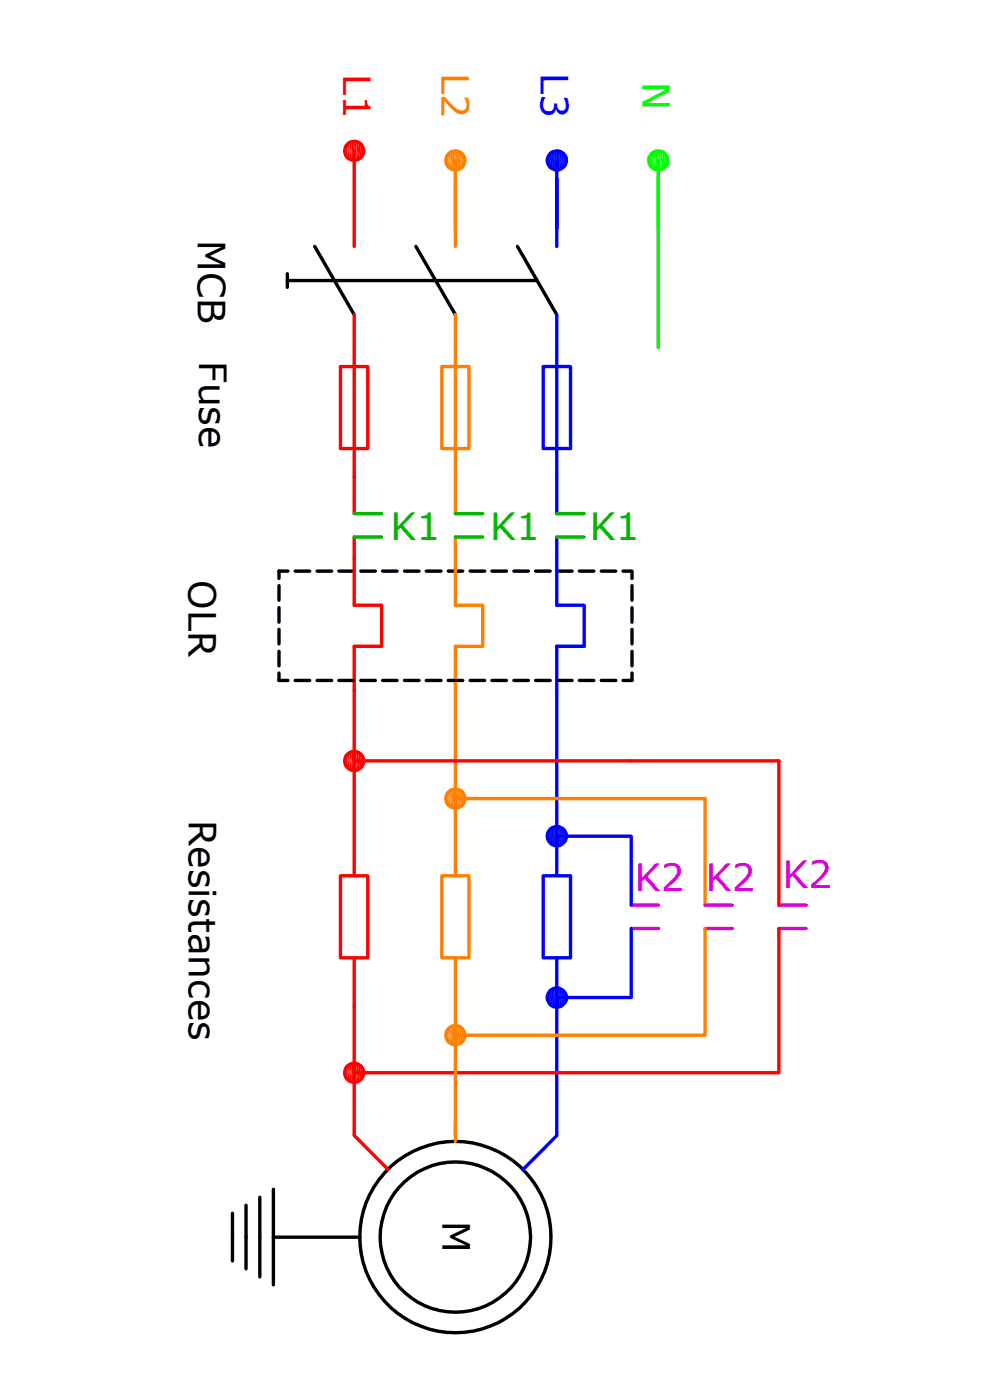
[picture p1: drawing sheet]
<svg xmlns="http://www.w3.org/2000/svg" width="210mm" height="297mm" viewBox="0 0 210 297" stroke-linecap="round" stroke-linejoin="round" font-family="sans-serif">
<defs><g id="words">
<text font-size="8" fill="#f00" x="72.8" y="15.7" transform="rotate(90 72.8 15.7)">L1</text>
<text font-size="8" fill="#ff7f00" x="93.6" y="15.5" transform="rotate(90 93.6 15.5)">L2</text>
<text font-size="8" fill="#00f" x="114.8" y="15.5" transform="rotate(90 114.8 15.5)">L3</text>
<text font-size="8" fill="#0f0" x="136.3" y="17.5" transform="rotate(90 136.3 17.5)">N</text>
<g font-size="8">
<text x="42" y="50.9" transform="rotate(90 42 50.9)">MCB</text>
<text x="42.2" y="76.6" transform="rotate(90 42.2 76.6)">Fuse</text>
<text x="40" y="123.1" transform="rotate(90 40 123.1)">OLR</text>
<text x="40" y="174" transform="rotate(90 40 174)">Resistances</text>
<text x="93.9" y="259.1" transform="rotate(90 93.9 259.1)">M</text>
</g>
<g font-size="8" fill="#00b800">
<text x="82.8" y="114.6">K1</text>
<text x="104" y="114.6">K1</text>
<text x="125.1" y="114.6">K1</text>
</g>
<g font-size="8" fill="#d0d">
<text x="134.7" y="189.1">K2</text>
<text x="149.7" y="189.1">K2</text>
<text x="166" y="188.4">K2</text>
</g>
</g></defs>
<g fill="none" stroke="#000" stroke-width=".72">
<circle cx="96.6" cy="262.4" r="15.9"/>
<circle cx="96.6" cy="262.5" r="20.3"/>
</g>
<path d="M118.1 240.9l-7.1 7.2" fill="none" stroke="#00f" stroke-width=".72"/>
<path d="M75.1 240.9l7.2 7.2" fill="none" stroke="#f00" stroke-width=".72"/>
<path d="M77.1 227.1v1z" fill="#f00"/>
<path d="M77 226.6v2" fill="none" stroke="#f00" stroke-width=".21"/>
<path d="M77.1 227.1v1l-.2 .5z" fill="#f00"/>
<path d="M76.7 226.1v2.9" fill="none" stroke="#f00" stroke-width=".3"/>
<path d="M76.4 225.8v3.6" fill="none" stroke="#f00" stroke-width=".42"/>
<g fill="#f00">
<path d="M75.6 225.6l.6 .2-.6 3.7z"/>
<path d="M76.2 225.8v3.6l-.6 .1z"/>
<path d="M75.1 225.6h.5l-.5 4z"/>
<path d="M75.6 225.6v3.9l-.5 .1z"/>
<path d="M74.6 225.6h.5l-.5 3.9z"/>
<path d="M75.1 225.6v4l-.5-.1z"/>
<path d="M74.1 225.8l.5-.2-.5 3.8z"/>
<path d="M74.6 225.6v3.9l-.5-.1z"/>
</g>
<path d="M73.9 225.8v3.6" fill="none" stroke="#f00" stroke-width=".42"/>
<path d="M73.5 226.1v2.9" fill="none" stroke="#f00" stroke-width=".34"/>
<path d="M73.4 226.6l-.2 1.5v-1z" fill="#f00"/>
<path d="M73.3 226.6v2" fill="none" stroke="#f00" stroke-width=".21"/>
<path d="M73.2 227.1v1z" fill="#f00"/>
<path d="M72.2 77.8h5.8v17.4h-5.8zM75.1 128.4h5.8v8.7h-5.8v9.3M75.1 226.1v2.5" fill="none" stroke="#f00" stroke-width=".72"/>
<path d="M96.6 34v18.3M96.6 137.1v9.3M96.6 238.4v3.7" fill="none" stroke="#ff7f00" stroke-width=".72"/>
<path d="M118.1 34v18.3M118.1 137.1v9.3M118.1 226.1v2.5" fill="none" stroke="#00f" stroke-width=".72"/>
<g fill="none" stroke="#000" stroke-width=".72">
<path d="M61 58.1v2.9M61 59.5h52.9M66.8 52.3l8.3 14.5M88.2 52.3l8.4 14.5M109.8 52.3l8.3 14.5M59.2 124.2v3.1M59.2 128.9v3.1M59.2 133.5v3.1M59.2 138.2v3.1M61.1 121.2h-1.9v1.5M62.6 121.2h3.1M67.3 121.2h3.1"/>
<path d="M71.9 121.2h3.1M76.5 121.2h3.1M81.2 121.2h3M85.8 121.2h3.1M90.4 121.2h3.2M95.1 121.2h3.1M99.7 121.2h3.1M104.4 121.2h3M109 121.2h3.1M113.6 121.2h3.1M118.3 121.2h3.1M122.9 121.2h3.1"/>
<path d="M127.6 121.2h3M132.2 121.2h1.9v1.5M134.1 124.2v3.1M134.1 128.9v3.1M134.1 133.5v3.1M134.1 138.2v3.1M59.2 142.8v1.6h1.9M62.6 144.4h3.1M67.3 144.4h3.1M71.9 144.4h3.1M76.5 144.4h3.1M81.2 144.4h3"/>
<path d="M85.8 144.4h3.1M90.4 144.4h3.2M95.1 144.4h3.1M99.7 144.4h3.1M104.4 144.4h3M109 144.4h3.1M113.6 144.4h3.1M118.3 144.4h3.1M122.9 144.4h3.1M127.6 144.4h3M134.1 142.8v1.6h-1.9"/>
</g>
<path d="M141.6 33.5v1z" fill="#0f0"/>
<path d="M141.5 33v2.1" fill="none" stroke="#0f0" stroke-width=".21"/>
<path d="M141.6 33.5v1l-.2 .6z" fill="#0f0"/>
<path d="M141.2 32.6v2.9" fill="none" stroke="#0f0" stroke-width=".34"/>
<path d="M140.9 32.3v3.5" fill="none" stroke="#0f0" stroke-width=".38"/>
<g fill="#0f0">
<path d="M140.2 32.1l.5 .2-.5 3.7z"/>
<path d="M140.7 32.3v3.5l-.5 .2z"/>
<path d="M139.7 32l.5 .1-.5 4z"/>
<path d="M140.2 32.1v3.9l-.5 .1z"/>
<path d="M139.1 32.1l.6-.1-.6 4z"/>
<path d="M139.7 32v4.1l-.6-.1z"/>
<path d="M138.6 32.3l.5-.2-.5 3.7z"/>
<path d="M139.1 32.1v3.9l-.5-.2z"/>
</g>
<path d="M138.4 32.3v3.5" fill="none" stroke="#0f0" stroke-width=".42"/>
<path d="M138 32.6v2.9" fill="none" stroke="#0f0" stroke-width=".34"/>
<path d="M137.9 33l-.2 1.5v-1z" fill="#0f0"/>
<path d="M137.8 33v2.1" fill="none" stroke="#0f0" stroke-width=".21"/>
<path d="M137.7 33.5v1z" fill="#0f0"/>
<path d="M139.7 37.8v35.9M139.7 34v14.5" fill="none" stroke="#0f0" stroke-width=".72"/>
<path d="M75.1 32v2" fill="none" stroke="#f00" stroke-width=".72"/>
<path d="M77.1 31.5v1z" fill="#f00"/>
<path d="M77 31v2" fill="none" stroke="#f00" stroke-width=".21"/>
<path d="M77.1 31.5v1l-.2 .5z" fill="#f00"/>
<path d="M76.7 30.6v2.8" fill="none" stroke="#f00" stroke-width=".3"/>
<path d="M76.4 30.2v3.5" fill="none" stroke="#f00" stroke-width=".42"/>
<g fill="#f00">
<path d="M75.6 30.1l.6 .1-.6 3.8z"/>
<path d="M76.2 30.2v3.5l-.6 .3z"/>
<path d="M75.1 30l.5 .1-.5 3.9z"/>
<path d="M75.6 30.1v3.9h-.5z"/>
<path d="M74.6 30.1l.5-.1-.5 4z"/>
<path d="M75.1 30v4h-.5z"/>
<path d="M74.1 30.2l.5-.1-.5 3.6z"/>
<path d="M74.6 30.1v3.9l-.5-.3z"/>
</g>
<path d="M73.9 30.2v3.5" fill="none" stroke="#f00" stroke-width=".42"/>
<path d="M73.5 30.6v2.8" fill="none" stroke="#f00" stroke-width=".34"/>
<path d="M73.4 31l-.2 1.5v-1z" fill="#f00"/>
<path d="M73.3 31v2" fill="none" stroke="#f00" stroke-width=".21"/>
<path d="M73.2 31.5v1z" fill="#f00"/>
<circle cx="75.1" cy="32" r="2.03" fill="none" stroke="#f00" stroke-width=".72"/>
<path d="M98.6 33.5v1z" fill="#ff7f00"/>
<path d="M98.4 33v2.1" fill="none" stroke="#ff7f00" stroke-width=".21"/>
<path d="M98.6 33.5v1l-.3 .6z" fill="#ff7f00"/>
<path d="M98.2 32.6v2.9" fill="none" stroke="#ff7f00" stroke-width=".3"/>
<path d="M97.8 32.3v3.5" fill="none" stroke="#ff7f00" stroke-width=".42"/>
<g fill="#ff7f00">
<path d="M97.1 32.1l.5 .2-.5 3.7z"/>
<path d="M97.6 32.3v3.5l-.5 .2z"/>
<path d="M96.6 32l.5 .1-.5 4z"/>
<path d="M97.1 32.1v3.9l-.5 .1z"/>
<path d="M96.1 32.1l.5-.1-.5 4z"/>
<path d="M96.6 32v4.1l-.5-.1z"/>
<path d="M95.6 32.3l.5-.2-.5 3.7z"/>
<path d="M96.1 32.1v3.9l-.5-.2z"/>
</g>
<path d="M95.4 32.3v3.5" fill="none" stroke="#ff7f00" stroke-width=".42"/>
<path d="M95 32.6v2.9" fill="none" stroke="#ff7f00" stroke-width=".34"/>
<path d="M94.8 33l-.1 1.5v-1z" fill="#ff7f00"/>
<path d="M94.7 33v2.1" fill="none" stroke="#ff7f00" stroke-width=".21"/>
<path d="M94.7 33.5v1z" fill="#ff7f00"/>
<circle cx="96.6" cy="34" r="2.03" fill="none" stroke="#ff7f00" stroke-width=".72"/>
<path d="M120.1 33.5v1z" fill="#00f"/>
<path d="M120 33v2.1" fill="none" stroke="#00f" stroke-width=".21"/>
<path d="M120.1 33.5v1l-.2 .6z" fill="#00f"/>
<path d="M119.7 32.6v2.9" fill="none" stroke="#00f" stroke-width=".34"/>
<path d="M119.3 32.3v3.5" fill="none" stroke="#00f" stroke-width=".42"/>
<g fill="#00f">
<path d="M118.7 32.1l.4 .2-.4 3.7z"/>
<path d="M119.1 32.3v3.5l-.4 .2z"/>
<path d="M118.1 32l.6 .1-.6 4z"/>
<path d="M118.7 32.1v3.9l-.6 .1z"/>
<path d="M117.6 32.1l.5-.1-.5 4z"/>
<path d="M118.1 32v4.1l-.5-.1z"/>
<path d="M117.1 32.3l.5-.2-.5 3.7z"/>
<path d="M117.6 32.1v3.9l-.5-.2z"/>
</g>
<path d="M116.9 32.3v3.5" fill="none" stroke="#00f" stroke-width=".42"/>
<path d="M116.5 32.6v2.9" fill="none" stroke="#00f" stroke-width=".3"/>
<path d="M116.4 33l-.2 1.5v-1z" fill="#00f"/>
<path d="M116.3 33v2.1" fill="none" stroke="#00f" stroke-width=".21"/>
<path d="M116.2 33.5v1z" fill="#00f"/>
<g fill="none" stroke="#00f" stroke-width=".72">
<path d="M115.2 77.8h5.8v17.4h-5.8zM118.1 66.8v42.2M118.1 113.9v14.5h5.8v8.7h-5.8M118.1 146.4v39.4M118.1 177.4h15.8v14.6M115.2 185.8h5.8v17.4h-5.8zM133.9 197v14.6h-15.8M118.1 212.4v13.7M118.1 203.2v10.3M118.1 228.6v12.3"/>
<circle cx="118.1" cy="34" r="2.03"/>
</g>
<circle cx="139.6" cy="34" r="2.03" fill="none" stroke="#0f0" stroke-width=".72"/>
<path d="M75.1 32v20.3M75.1 66.8v42.2M75.1 113.9v14.5M75.1 146.4v39.4M75.1 161.4h90.1v30.6M72.2 185.8h5.8v17.4h-5.8zM165.2 197v30.6h-90.1M75.1 203.2v22.9M75.1 228.6v12.3" fill="none" stroke="#f00" stroke-width=".72"/>
<path d="M93.7 77.8h5.8v17.4h-5.8zM96.6 66.8v42.2M96.6 113.9v14.5h5.8v8.7h-5.8M96.6 146.4v39.4M96.6 169.4h53v22.6M93.7 185.8h5.8v17.4h-5.8zM149.6 197v22.6h-53M96.6 203.2v37.7" fill="none" stroke="#ff7f00" stroke-width=".72"/>
<path d="M75.1 113.9h5.8M75.1 109h5.8M96.6 113.9h5.8M96.6 109h5.8M118.1 113.9h5.8M118.1 109h5.8" fill="none" stroke="#00b800" stroke-width=".72"/>
<path d="M49.3 257.4v10.1M52.2 255.7v13.5M55.1 254v16.9M58 252.3v20.3M58 262.5h18.3" fill="none" stroke="#000" stroke-width=".72"/>
<path d="M133.9 197h5.8M133.9 192h5.8M149.6 197h5.8M149.6 192h5.8M165.2 197h5.8M165.2 192h5.8" fill="none" stroke="#d0d" stroke-width=".72"/>
<g fill="#00f">
<path d="M120.1 176.9v1z"/>
<path d="M120.1 211.1v1.1z"/>
<path d="M120.1 211.6v.6z"/>
</g>
<path d="M120 176.4v2" fill="none" stroke="#00f" stroke-width=".21"/>
<path d="M120.1 176.9v1l-.2 .5z" fill="#00f"/>
<path d="M120 210.6v2" fill="none" stroke="#00f" stroke-width=".21"/>
<path d="M120.1 211.1v1.1l-.2 .4z" fill="#00f"/>
<path d="M119.1 175.6v3.6M119.5 175.9v2.9M119.9 176.4v2M119.1 209.9v3.5M119.5 210.2v2.9M119.9 210.6v2" fill="none" stroke="#00f" stroke-width=".21"/>
<path d="M119.7 175.9v2.9M119.7 210.2v2.9" fill="none" stroke="#00f" stroke-width=".34"/>
<path d="M119.3 175.6v3.6M119.3 209.9v3.5" fill="none" stroke="#00f" stroke-width=".42"/>
<g fill="#00f">
<path d="M118.7 175.4l.4 .2-.4 3.8z"/>
<path d="M119.1 175.6v3.6l-.4 .2z"/>
<path d="M118.7 209.7l.4 .2-.4 3.7z"/>
<path d="M119.1 209.9v3.5l-.4 .2z"/>
</g>
<path d="M118.7 175.4v4M118.7 209.7v3.9" fill="none" stroke="#00f" stroke-width=".21"/>
<g fill="#00f">
<path d="M118.1 175.3l.6 .1-.6 4z"/>
<path d="M118.7 175.4v4h-.6z"/>
<path d="M118.1 209.6l.6 .1-.6 4z"/>
<path d="M118.7 209.7v3.9l-.6 .1z"/>
</g>
<path d="M118.1 175.3v4.1M118.1 209.6v4.1" fill="none" stroke="#00f" stroke-width=".21"/>
<g fill="#00f">
<path d="M117.6 175.4l.5-.1-.5 4.1z"/>
<path d="M118.1 175.3v4.1h-.5z"/>
<path d="M117.6 209.7l.5-.1-.5 4z"/>
<path d="M118.1 209.6v4.1l-.5-.1z"/>
</g>
<path d="M117.6 175.4v4M117.6 209.7v3.9" fill="none" stroke="#00f" stroke-width=".21"/>
<g fill="#00f">
<path d="M117.1 175.6l.5-.2-.5 3.8z"/>
<path d="M117.6 175.4v4l-.5-.2z"/>
<path d="M117.1 209.9l.5-.2-.5 3.7z"/>
<path d="M117.6 209.7v3.9l-.5-.2z"/>
</g>
<path d="M116.4 176.4v2M116.7 175.9v2.9M117.1 175.6v3.6M116.4 210.6v2M116.7 210.2v2.9M117.1 209.9v3.5" fill="none" stroke="#00f" stroke-width=".21"/>
<path d="M116.9 175.6v3.6M116.9 209.9v3.5" fill="none" stroke="#00f" stroke-width=".42"/>
<path d="M116.5 175.9v2.9M116.5 210.2v2.9" fill="none" stroke="#00f" stroke-width=".3"/>
<path d="M116.4 176.4l-.2 1.5v-1z" fill="#00f"/>
<path d="M116.3 176.4v2" fill="none" stroke="#00f" stroke-width=".21"/>
<path d="M116.4 210.6l-.2 1.6v-1.1z" fill="#00f"/>
<path d="M116.3 210.6v2" fill="none" stroke="#00f" stroke-width=".21"/>
<g fill="#00f">
<path d="M116.2 176.9v1z"/>
<path d="M116.2 211.1v1.1z"/>
<path d="M116.2 176.9l-.1 .5z"/>
</g>
<g fill="none" stroke="#00f" stroke-width=".72">
<circle cx="118.1" cy="177.4" r="2.03"/>
<circle cx="118.1" cy="211.6" r="2.03"/>
</g>
<g fill="#ff7f00">
<path d="M98.6 168.9v1z"/>
<path d="M98.6 219.1v1z"/>
<path d="M98.6 219.6v.5z"/>
</g>
<path d="M98.4 168.4v2" fill="none" stroke="#ff7f00" stroke-width=".21"/>
<path d="M98.6 168.9v1l-.3 .5z" fill="#ff7f00"/>
<path d="M98.4 218.6v2" fill="none" stroke="#ff7f00" stroke-width=".21"/>
<path d="M98.6 219.1v1l-.3 .5z" fill="#ff7f00"/>
<path d="M97.6 167.6v3.6M98 168v2.9M98.3 168.4v2M97.6 217.8v3.6M98 218.2v2.9M98.3 218.6v2" fill="none" stroke="#ff7f00" stroke-width=".21"/>
<path d="M98.2 168v2.9M98.2 218.2v2.9" fill="none" stroke="#ff7f00" stroke-width=".3"/>
<path d="M97.8 167.6v3.6M97.8 217.8v3.6" fill="none" stroke="#ff7f00" stroke-width=".42"/>
<g fill="#ff7f00">
<path d="M97.1 167.5l.5 .1-.5 3.8z"/>
<path d="M97.6 167.6v3.6l-.5 .2z"/>
<path d="M97.1 217.6l.5 .2-.5 3.8z"/>
<path d="M97.6 217.8v3.6l-.5 .2z"/>
</g>
<path d="M97.1 167.5v3.9M97.1 217.6v4" fill="none" stroke="#ff7f00" stroke-width=".21"/>
<g fill="#ff7f00">
<path d="M96.6 167.4l.5 .1-.5 3.9z"/>
<path d="M97.1 167.5v3.9h-.5z"/>
<path d="M96.6 217.6h.5l-.5 4.1z"/>
<path d="M97.1 217.6v4l-.5 .1z"/>
</g>
<path d="M96.6 167.4v4M96.6 217.6v4.1" fill="none" stroke="#ff7f00" stroke-width=".21"/>
<g fill="#ff7f00">
<path d="M96.1 167.5l.5-.1-.5 4z"/>
<path d="M96.6 167.4v4h-.5z"/>
<path d="M96.1 217.6h.5l-.5 4z"/>
<path d="M96.6 217.6v4.1l-.5-.1z"/>
</g>
<path d="M96.1 167.5v3.9M96.1 217.6v4" fill="none" stroke="#ff7f00" stroke-width=".21"/>
<g fill="#ff7f00">
<path d="M95.6 167.6l.5-.1-.5 3.7z"/>
<path d="M96.1 167.5v3.9l-.5-.2z"/>
<path d="M95.6 217.8l.5-.2-.5 3.8z"/>
<path d="M96.1 217.6v4l-.5-.2z"/>
</g>
<path d="M94.8 168.4v2M95.2 168v2.9M95.6 167.6v3.6M94.8 218.6v2M95.2 218.2v2.9M95.6 217.8v3.6" fill="none" stroke="#ff7f00" stroke-width=".21"/>
<path d="M95.4 167.6v3.6M95.4 217.8v3.6" fill="none" stroke="#ff7f00" stroke-width=".42"/>
<path d="M95 168v2.9M95 218.2v2.9" fill="none" stroke="#ff7f00" stroke-width=".34"/>
<path d="M94.8 168.4l-.1 1.5v-1z" fill="#ff7f00"/>
<path d="M94.7 168.4v2" fill="none" stroke="#ff7f00" stroke-width=".21"/>
<path d="M94.8 218.6l-.1 1.5v-1z" fill="#ff7f00"/>
<path d="M94.7 218.6v2" fill="none" stroke="#ff7f00" stroke-width=".21"/>
<g fill="#ff7f00">
<path d="M94.7 168.9v1z"/>
<path d="M94.7 219.1v1z"/>
<path d="M94.7 168.9l-.1 .5z"/>
</g>
<circle cx="96.6" cy="219.6" r="2.03" fill="none" stroke="#ff7f00" stroke-width=".72"/>
<circle cx="75.1" cy="227.6" r="2.03" fill="none" stroke="#f00" stroke-width=".72"/>
<path d="M77.1 160.9v1.1z" fill="#f00"/>
<path d="M77 160.4v2" fill="none" stroke="#f00" stroke-width=".21"/>
<path d="M77.1 160.9v1.1l-.2 .4z" fill="#f00"/>
<path d="M76.7 160v2.9" fill="none" stroke="#f00" stroke-width=".3"/>
<path d="M76.4 159.7v3.5" fill="none" stroke="#f00" stroke-width=".42"/>
<g fill="#f00">
<path d="M75.6 159.5l.6 .2-.6 3.7z"/>
<path d="M76.2 159.7v3.5l-.6 .2z"/>
<path d="M75.1 159.4l.5 .1-.5 3.9z"/>
<path d="M75.6 159.5v3.9h-.5z"/>
<path d="M74.6 159.5l.5-.1-.5 4z"/>
<path d="M75.1 159.4v4h-.5z"/>
<path d="M74.1 159.7l.5-.2-.5 3.7z"/>
<path d="M74.6 159.5v3.9l-.5-.2z"/>
</g>
<path d="M73.9 159.7v3.5" fill="none" stroke="#f00" stroke-width=".42"/>
<path d="M73.5 160v2.9" fill="none" stroke="#f00" stroke-width=".34"/>
<path d="M73.4 160.4l-.2 1.6v-1.1z" fill="#f00"/>
<path d="M73.3 160.4v2" fill="none" stroke="#f00" stroke-width=".21"/>
<path d="M73.2 160.9v1.1z" fill="#f00"/>
<circle cx="75.1" cy="161.4" r="2.03" fill="none" stroke="#f00" stroke-width=".72"/>
<circle cx="96.6" cy="169.4" r="2.03" fill="none" stroke="#ff7f00" stroke-width=".72"/>
<use href="#words"/>
</svg>
